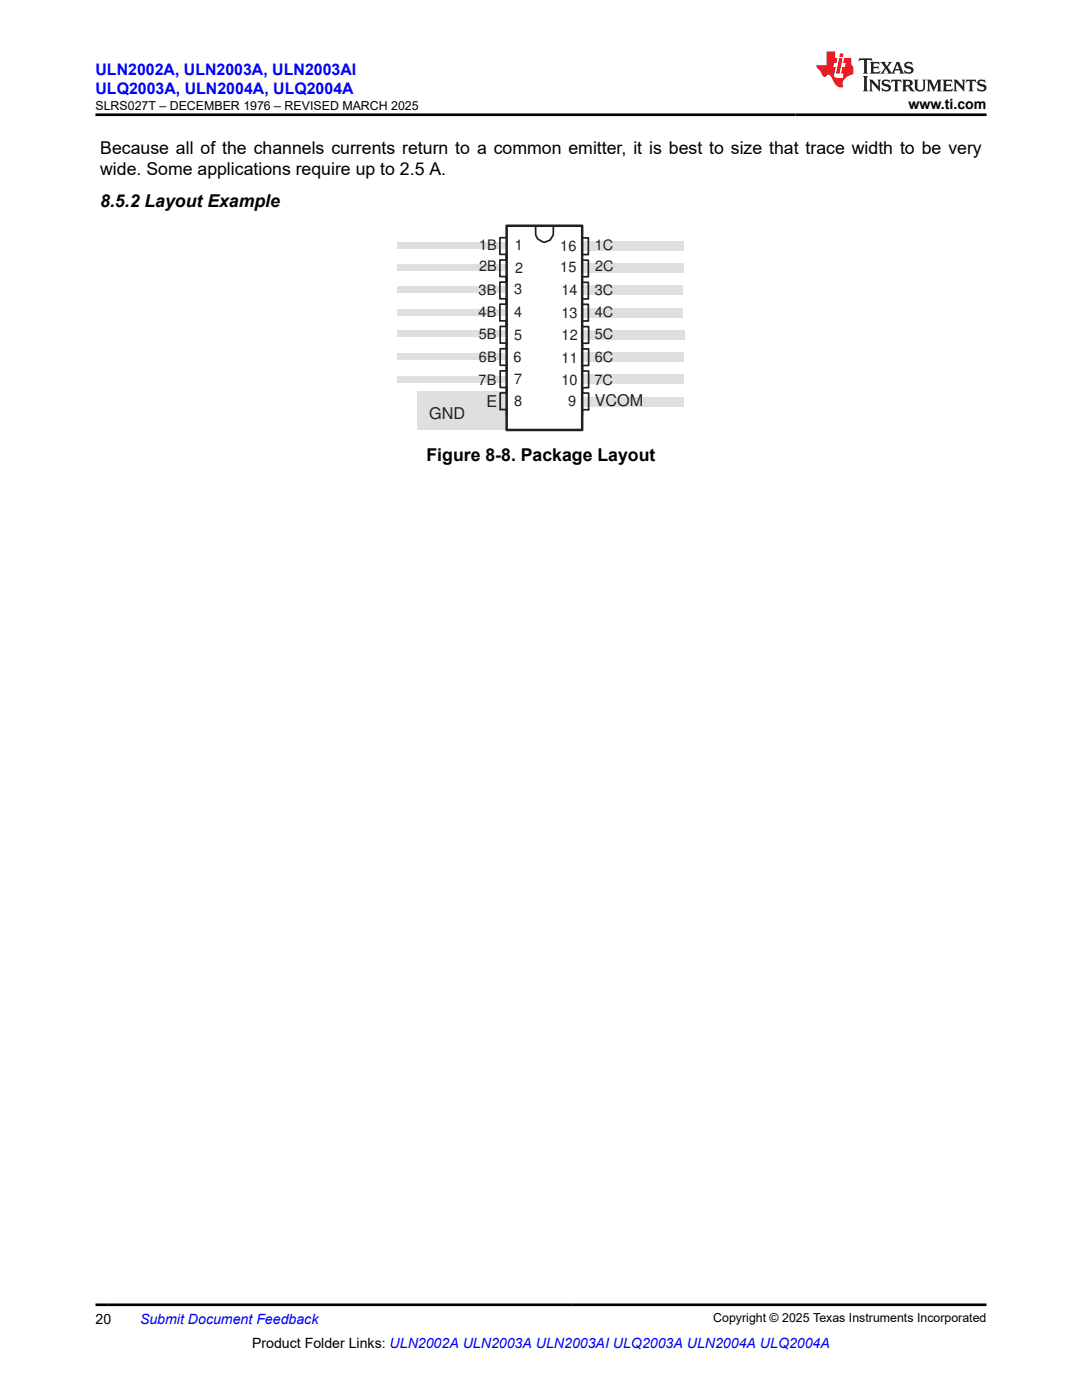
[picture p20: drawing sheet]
<svg xmlns="http://www.w3.org/2000/svg" width="216mm" height="279mm" viewBox="0 0 216 279" stroke-linecap="round" stroke-linejoin="round" font-family="sans-serif">
<defs><g id="words">
<g font-size="3.5">
<text x="20" y="30.6">Because all of the channels currents return to a common emitter, it is best to size that trace width to be very</text>
<text x="20" y="34.9">wide. Some applications require up to 2.5 A.</text>
<text x="20" y="41.2">8.5.2 Layout Example</text>
<text x="85.1" y="92.1">Figure 8-8. Package Layout</text>
</g>
<g font-size="3.2" fill="#00f">
<text x="19" y="14.9">ULN2002A, ULN2003A, ULN2003AI</text>
<text x="19" y="18.7">ULQ2003A, ULN2004A, ULQ2004A</text>
</g>
<g font-size="3.2" fill="#221f1f">
<text x="85.6" y="83.6">GND</text>
<text x="97.1" y="81.2">E</text>
<text x="118.7" y="81.1">VCOM</text>
</g>
<g font-size="2.9" fill="#221f1f">
<text x="95.6" y="49.9">1B</text>
<text x="102.7" y="50">1</text>
<text x="111.8" y="50.1">16</text>
<text x="118.7" y="49.8">1C</text>
<text x="95.5" y="58.9">3B</text>
<text x="95.6" y="54.2">2B</text>
<text x="102.6" y="58.7">3</text>
<text x="102.8" y="54.4">2</text>
<text x="111.8" y="54.4">15</text>
<text x="112" y="58.8">14</text>
<text x="118.7" y="58.9">3C</text>
<text x="118.7" y="54.1">2C</text>
<text x="95.5" y="63.3">4B</text>
<text x="102.6" y="63.3">4</text>
<text x="112.1" y="63.5">13</text>
<text x="118.7" y="63.2">4C</text>
<text x="95.5" y="67.6">5B</text>
<text x="102.6" y="67.9">5</text>
<text x="112.1" y="67.9">12</text>
<text x="118.7" y="67.6">5C</text>
<text x="95.5" y="76.9">7B</text>
<text x="95.6" y="72.2">6B</text>
<text x="102.4" y="72.2">6</text>
<text x="102.6" y="76.6">7</text>
<text x="112.1" y="76.8">10</text>
<text x="112.1" y="72.4">11</text>
<text x="118.6" y="76.8">7C</text>
<text x="118.7" y="72.2">6C</text>
<text x="102.6" y="81">8</text>
<text x="113.4" y="81.1">9</text>
</g>
<g font-size="2.8">
<text x="181.3" y="21.8">www.ti.com</text>
<text x="19" y="264.2">20</text>
<text x="50.3" y="269">Product Folder Links: ULN2002A ULN2003A ULN2003AI ULQ2003A ULN2004A ULQ2004A</text>
</g>
<text font-size="2.8" fill="#00f" x="27.9" y="264.2">Submit Document Feedback</text>
<g font-size="2.5">
<text x="19" y="21.9">SLRS027T – DECEMBER 1976 – REVISED MARCH 2025</text>
<text x="142.3" y="263.9">Copyright © 2025 Texas Instruments Incorporated</text>
</g>
</g></defs>
<path d="M106.9 45.2v1.3M110.4 45.2v1.7l-.6 1-1.1 .4h-.4l-1-.6-.4-1.1" fill="none" stroke="#221f1f" stroke-width=".34"/>
<g fill="#dfdfdf">
<path d="M116.3 52.6h20.2v1.9h-20.2z" fill-rule="evenodd"/>
<path d="M116 57h20.2v1.9h-20.2z" fill-rule="evenodd"/>
<path d="M116 61.6h20.2v1.9h-20.2z" fill-rule="evenodd"/>
<path d="M83.3 78.2h17.7v7.6h-17.7z" fill-rule="evenodd"/>
<path d="M116.1 48.2h20.3v2h-20.3z" fill-rule="evenodd"/>
<path d="M116.3 66h20.2v1.9h-20.2z" fill-rule="evenodd"/>
<path d="M116.2 70.4h20.2v1.9h-20.2z" fill-rule="evenodd"/>
<path d="M116.2 74.7h20.2v2h-20.2z" fill-rule="evenodd"/>
<path d="M116.2 79.3h20.2v1.9h-20.2z" fill-rule="evenodd"/>
<path d="M79.4 66h21.8v1.3h-21.8z" fill-rule="evenodd"/>
<path d="M79.4 70.6h21.8v1.3h-21.8z" fill-rule="evenodd"/>
<path d="M79.4 75h21.8v1.3h-21.8z" fill-rule="evenodd"/>
<path d="M79.4 52.7h21.8v1.2h-21.8z" fill-rule="evenodd"/>
<path d="M79.4 57.2h21.8v1.3h-21.8z" fill-rule="evenodd"/>
<path d="M79.4 61.7h21.8v1.3h-21.8z" fill-rule="evenodd"/>
<path d="M79.4 48.3h21.8v1.3h-21.8z" fill-rule="evenodd"/>
</g>
<path d="M101.1 45.1h15.1v40.7h-15.1z" fill="none" stroke="#221f1f" stroke-width=".5"/>
<path d="M101 47.4h-1.3v3.4h1.3v1.1h-1.3v3.3h1.3v1.1h-1.3v3.3h1.3v1.1h-1.3v3.3h1.3v1.1M116.1 47.5h1.3v3.3h-1.3v1.1h1.3v3.3h-1.3v1.1h1.3v3.4h-1.3v1h1.3v3.4h-1.3v1M101.1 65.1h-1.3v3.4h1.3v1.1h-1.3v3.3h1.3v1.1h-1.3v3.3h1.3v1.1h-1.3v3.3h1.3v1.1M116.2 65.2h1.3v3.3h-1.3v1.1h1.3v3.3h-1.3v1.2h1.3v3.3h-1.3v1h1.3v3.4h-1.3v1" fill="none" stroke="#221f1f" stroke-width=".34"/>
<path d="M171.5 11.6l-.2 .6 .5-.2h.6v.1v2.2l-.2 .4h1l-.2-.4v-2.2v-.1h.5l.6 .2-.2-.6zM173.6 12.4l.2 .3v1.6l-.2 .4h1.9l.1-.6a1.08 1.08 0 0 1-1.3 .2v-.7h.6l.4 .2v-.7l-.4 .2h-.6v-.5l.2-.2a1 1 0 0 1 1 .3l-.1-.5zM175.7 12.4l.9 1.1-1 1.2h.9l-.2-.2 .5-.8 .4 .8-.2 .2h1.6l-.2-.2 .2-.5h.9l.1 .5-.1 .2h.9l-.2-.4-.8-1.9h-.5l-.9 2.1-.9-1.1 .9-1h-.8l.2 .2-.4 .6-.4-.6 .2-.2zM179 12.8l.4 1h-.7zM180.7 12.5a.65 .65 0 0 0-.2 .7 .65 .65 0 0 0 .6 .5l.6 .1 .1 .3a.79 .79 0 0 1-.7 .4 .79 .79 0 0 1-.7-.5l.1 .7 .2-.1a.93 .93 0 0 0 1.1 0 .93 .93 0 0 0 .4-.9 1.46 1.46 0 0 0-1.2-.6l-.1-.3a1.09 1.09 0 0 1 1.2 .2l-.2-.6-.1 .1-.5-.2zM172.2 15.2l.2 .4v2.2l-.2 .4h1l-.2-.4v-2.2l.2-.4zM173.4 15.9l.2 .4v1.5l-.2 .4h.8l-.3-.4 .1-1.3 1.6 1.8v-2l.2-.4h-.7l.1 .2 .1 1.1-1.2-1.3zM176.2 16a.65 .65 0 0 0-.2 .8 .65 .65 0 0 0 .6 .4l.6 .2 .1 .2a.79 .79 0 0 1-.7 .4 .79 .79 0 0 1-.7-.5l.1 .7 .2-.1a.93 .93 0 0 0 1.1 .1 .93 .93 0 0 0 .4-1 1.46 1.46 0 0 0-1.2-.5l-.1-.4a1.09 1.09 0 0 1 1.2 .2l-.1-.6-.2 .1-.5-.1zM177.9 15.9l-.1 .6a.63 .63 0 0 1 .8-.3v1.6l-.3 .4h1l-.2-.4v-1.6a.66 .66 0 0 1 .8 .3l-.1-.6zM180 15.9l.2 .4v1.5l-.2 .4h1l-.2-.2-.1-.7h.5l.1 .2a.79 .79 0 0 0 1.2 .6l-1-.9a.61 .61 0 0 0 .6-.6 .61 .61 0 0 0-.5-.7zM180.8 16.2h.1a.47 .47 0 0 1 .5 .1 .47 .47 0 0 1 .1 .5l-.1 .1-.7 .1zM182.3 15.9l.2 .2a2.27 2.27 0 0 0 .4 2 1.04 1.04 0 0 0 1.7-.7v-1.3l.2-.2h-.8l.2 .4v1.1a.6 .6 0 0 1-.6 .6 .6 .6 0 0 1-.6-.6v-1.1l.3-.4zM184.9 15.9l.2 .4v1.5l-.2 .4h.8l-.3-.4v-1.4l.9 1.9 .9-1.9v1.4l-.3 .4h1l-.2-.4v-1.5l.2-.4h-.8l-.7 1.5-.6-1.5zM188.1 15.9l.2 .4v1.5l-.2 .4h1.9l.1-.6a1.09 1.09 0 0 1-1.3 .2v-.7h.6l.4 .2v-.6l-.4 .2h-.6v-.6l.2-.1a1.01 1.01 0 0 1 1 .3l-.1-.6zM190.2 15.9l.3 .4v1.5l-.3 .4h.8l-.2-.4v-1.3l1.6 1.8v-2l.2-.4h-.7l.2 .2v1.1l-1.2-1.3zM192.8 15.9l-.1 .6a.63 .63 0 0 1 .8-.3v1.6l-.3 .4h1l-.2-.4v-1.6a.66 .66 0 0 1 .8 .3l-.1-.6zM195.2 16a.65 .65 0 0 0-.2 .8 .65 .65 0 0 0 .6 .4l.6 .2 .2 .2a.79 .79 0 0 1-.7 .4 .79 .79 0 0 1-.7-.5l.1 .7 .2-.1a.93 .93 0 0 0 1 .1 .93 .93 0 0 0 .5-1 1.46 1.46 0 0 0-1.3-.5v-.4a1.09 1.09 0 0 1 1.2 .2l-.2-.6-.2 .1-.5-.1z" fill="#231f20"/>
<path d="M164.9 10.3v2.7h-2l.1 .4 .8 1a.95 .95 0 0 0 1 .9 .59 .59 0 0 1 .5-.4 .59 .59 0 0 1 .5 .3l.4 .8a1.59 1.59 0 0 0 2.1 1.4 1.61 1.61 0 0 1 1-2.3l1-.3-.1-1.5a1.59 1.59 0 0 1-.3-1.7h-1.5l-.2 .9h.6l-.2 .9h-.5l-.2 .9v.3l.4 .1-.1 .9h-.7a.73 .73 0 0 1-1-.7l.3-1.5h-.5l.1-.9h.5l.2-.9h-.5v-1.3zM167.4 11.6l-.6 3.1h.7l.6-3.1zM167.6 10.7l-.1 .6h.7l.1-.6z" fill="#ed1c24"/>
<path d="M19 22.9h177.8M19 260.4h177.8" fill="none" stroke="#000" stroke-width=".53"/>
<use href="#words"/>
</svg>
